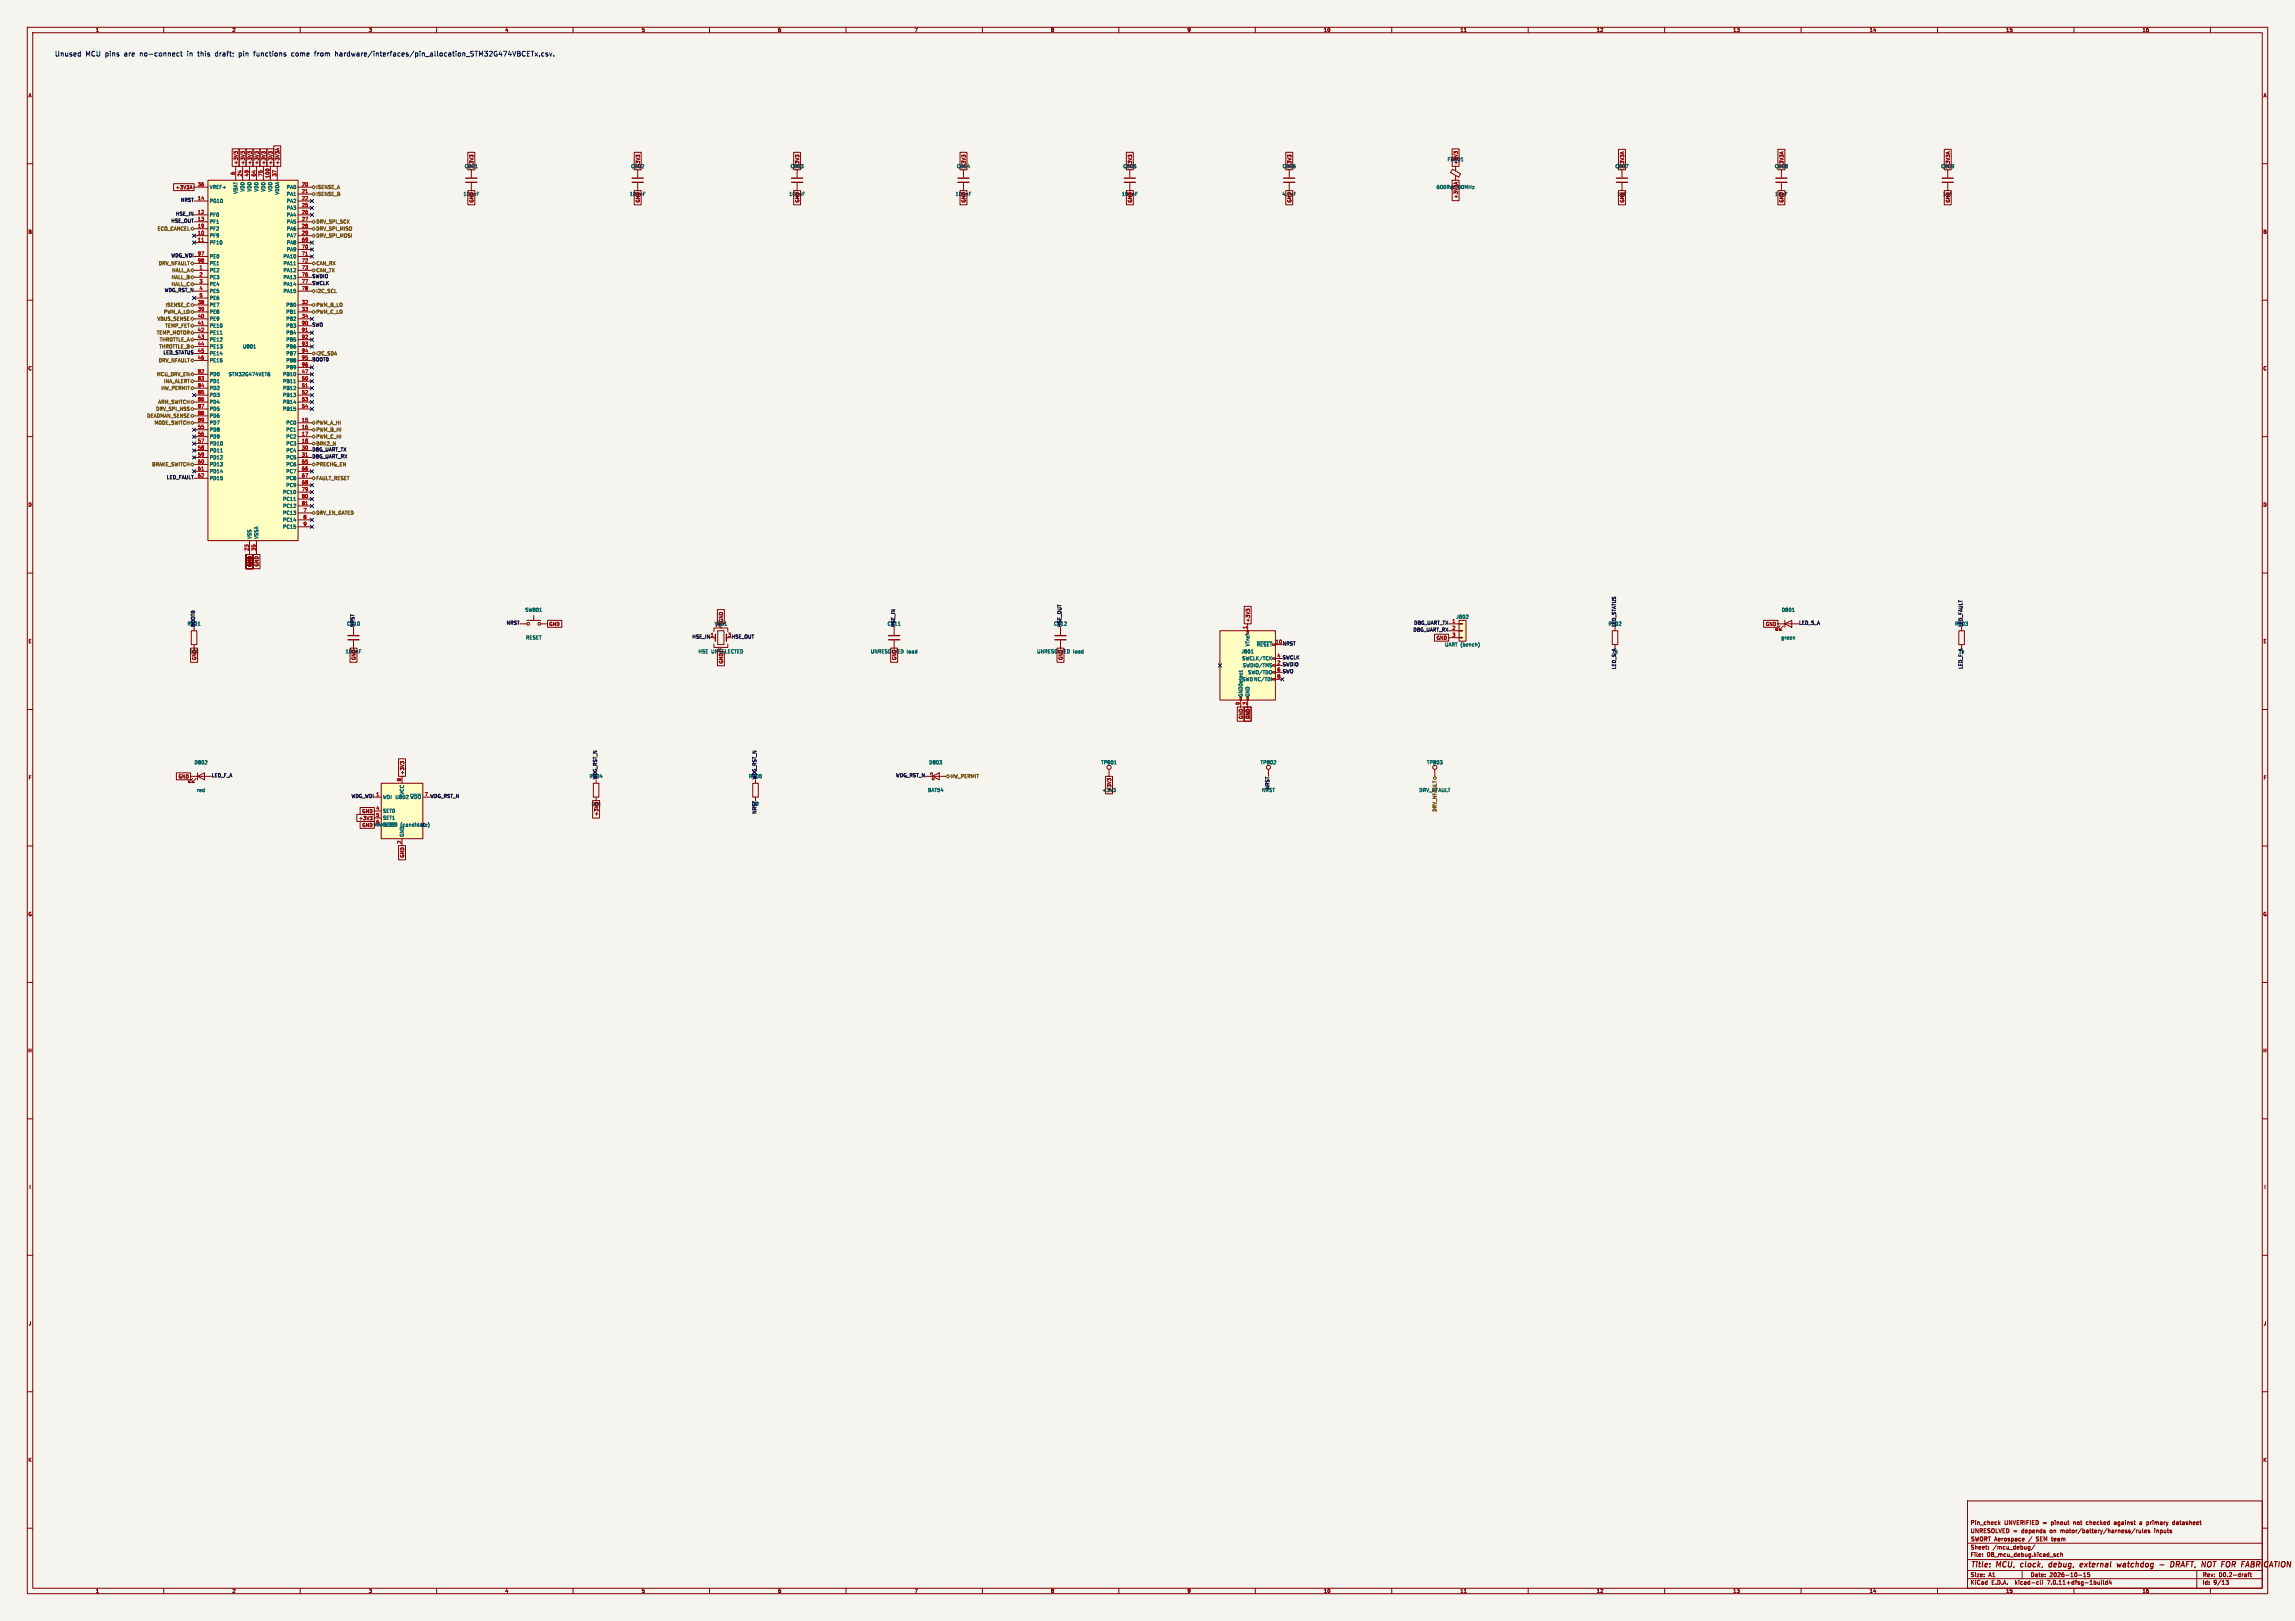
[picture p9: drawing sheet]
<svg xmlns="http://www.w3.org/2000/svg" width="841mm" height="594mm" viewBox="0 0 841 594" stroke-linecap="round" stroke-linejoin="round" font-family="sans-serif">
<defs><g id="words">
<g font-size="2.8" fill="#840000">
<text x="722" y="574.9">Title:</text>
<text x="731.7" y="574.9">MCU,</text>
<text x="741.3" y="574.9">clock,</text>
<text x="752.5" y="574.9">debug,</text>
<text x="764.7" y="574.9">external</text>
<text x="779.1" y="574.9">watchdog</text>
<text x="795.5" y="574.9">-</text>
<text x="800.3" y="574.9">DRAFT,</text>
<text x="812.5" y="574.9">NOT FOR</text>
<text x="828.7" y="574.9">FABRICAT</text>
</g>
<g font-size="2.5" fill="#0000c2">
<text x="20" y="20.9">Unused</text>
<text x="31.2" y="20.9">MCU pins</text>
<text x="45.5" y="20.9">are</text>
<text x="51.2" y="20.9">no-connect</text>
<text x="68.7" y="20.9">in</text>
<text x="72.7" y="20.9">this</text>
<text x="79.1" y="20.9">draft;</text>
<text x="87.9" y="20.9">pin</text>
<text x="93.5" y="20.9">functions</text>
<text x="107.4" y="20.9">come</text>
<text x="116" y="20.9">from</text>
<text x="123.6" y="20.9">hardware/interfaces/pin_allocation_STM32G474VBCETx.csv.</text>
</g>
<g font-size="2.1" fill="#840000">
<text x="722" y="562">UNRESOLVED =</text>
<text x="722" y="559">Pin_check</text>
<text x="734.4" y="559">UNVERIFIED</text>
<text x="740.8" y="562">depends</text>
<text x="748.6" y="559">=</text>
<text x="751.3" y="562">on</text>
<text x="751.8" y="559">pinout</text>
<text x="755.3" y="562">motor/battery/harness/rules</text>
<text x="760.1" y="559">not</text>
<text x="764.9" y="559">checked</text>
<text x="775.3" y="559">against</text>
<text x="784.8" y="559">a</text>
<text x="787.5" y="559">primary</text>
<text x="789.9" y="562">inputs</text>
<text x="797.2" y="559">datasheet</text>
<text x="722" y="568">Sheet:</text>
<text x="722" y="565.2">SWORT Aerospace</text>
<text x="730.2" y="568">/mcu_debug/</text>
<text x="747.5" y="565.2">SEM</text>
<text x="753.8" y="565.2">team</text>
<text x="722" y="570.7">File:</text>
<text x="728.1" y="570.7">08_mcu_debug.kicad_sch</text>
<text x="722" y="580.9">KiCad</text>
<text x="722" y="578.1">Size:</text>
<text x="728.7" y="578.1">A1</text>
<text x="729.7" y="580.9">E.D.A.</text>
<text x="738.6" y="580.9">kicad-cli</text>
<text x="744" y="578.1">Date:</text>
<text x="750.5" y="580.9">7.0.11+dfsg-1build4</text>
<text x="751" y="578.1">2026-10-15</text>
<text x="807" y="578.3">Rev:</text>
<text x="807" y="580.9">Id:</text>
<text x="811.1" y="580.9">9/13</text>
<text x="813.4" y="578.3">D0.2-draft</text>
</g>
<g font-size="1.8" fill="#840000">
<text x="35" y="11.9">1</text>
<text x="85" y="11.9">2</text>
<text x="135" y="11.9">3</text>
<text x="185" y="11.9">4</text>
<text x="235" y="11.9">5</text>
<text x="285" y="11.9">6</text>
<text x="335" y="11.9">7</text>
<text x="385" y="11.9">8</text>
<text x="435" y="11.9">9</text>
<text x="485" y="11.9">10</text>
<text x="535" y="11.9">11</text>
<text x="585" y="11.9">12</text>
<text x="635" y="11.9">13</text>
<text x="685" y="11.9">14</text>
<text x="735" y="11.9">15</text>
<text x="785" y="11.9">16</text>
<text x="10.3" y="35.9">A</text>
<text x="829.3" y="35.9">A</text>
<text x="87.3" y="60.5" transform="rotate(-90 87.3 60.5)">+3V3</text>
<text x="89.9" y="60.5" transform="rotate(-90 89.9 60.5)">+3V3</text>
<text x="92.4" y="60.5" transform="rotate(-90 92.4 60.5)">+3V3</text>
<text x="94.9" y="60.5" transform="rotate(-90 94.9 60.5)">+3V3</text>
<text x="97.5" y="60.5" transform="rotate(-90 97.5 60.5)">+3V3</text>
<text x="100" y="60.5" transform="rotate(-90 100 60.5)">+3V3</text>
<text x="102.6" y="60.5" transform="rotate(-90 102.6 60.5)">+3V3A</text>
<text x="170.2" y="61.8">C801</text>
<text x="173.7" y="61.8" transform="rotate(-90 173.7 61.8)">+3V3</text>
<text x="234.6" y="61.8" transform="rotate(-90 234.6 61.8)">+3V3</text>
<text x="293.1" y="61.8" transform="rotate(-90 293.1 61.8)">+3V3</text>
<text x="354" y="61.8" transform="rotate(-90 354 61.8)">+3V3</text>
<text x="415" y="61.8" transform="rotate(-90 415 61.8)">+3V3</text>
<text x="473.4" y="61.8" transform="rotate(-90 473.4 61.8)">+3V3</text>
<text x="534.4" y="60.5" transform="rotate(-90 534.4 60.5)">+3V3</text>
<text x="591.8" y="61.8">C807</text>
<text x="595.3" y="61.8" transform="rotate(-90 595.3 61.8)">+3V3A</text>
<text x="650.2" y="61.8">C808</text>
<text x="653.7" y="61.8" transform="rotate(-90 653.7 61.8)">+3V3A</text>
<text x="711.2" y="61.8">C809</text>
<text x="714.7" y="61.8" transform="rotate(-90 714.7 61.8)">+3V3A</text>
<text x="64.3" y="69.5">+3V3A</text>
<text x="592.5" y="72">1uF</text>
<text x="650.3" y="72">10nF</text>
<text x="711.9" y="72">1uF</text>
<text x="173.7" y="74.4" transform="rotate(-90 173.7 74.4)">GND</text>
<text x="234.6" y="74.4" transform="rotate(-90 234.6 74.4)">GND</text>
<text x="293.1" y="74.4" transform="rotate(-90 293.1 74.4)">GND</text>
<text x="354" y="74.4" transform="rotate(-90 354 74.4)">GND</text>
<text x="415" y="74.4" transform="rotate(-90 415 74.4)">GND</text>
<text x="473.4" y="74.4" transform="rotate(-90 473.4 74.4)">GND</text>
<text x="534.4" y="72.9" transform="rotate(-90 534.4 72.9)">+3V3A</text>
<text x="595.3" y="74.4" transform="rotate(-90 595.3 74.4)">GND</text>
<text x="653.7" y="74.4" transform="rotate(-90 653.7 74.4)">GND</text>
<text x="714.7" y="74.4" transform="rotate(-90 714.7 74.4)">GND</text>
<text x="10.3" y="85.9">B</text>
<text x="829.2" y="85.9">B</text>
<text x="10.3" y="135.9">C</text>
<text x="829.2" y="135.9">C</text>
<text x="10.3" y="185.9">D</text>
<text x="829.2" y="185.9">D</text>
<text x="92.4" y="207.7" transform="rotate(-90 92.4 207.7)">GND</text>
<text x="94.9" y="207.7" transform="rotate(-90 94.9 207.7)">GND</text>
<text x="201.1" y="229.6">GND</text>
<text x="261.7" y="229.5">Y801</text>
<text x="265.1" y="228.1" transform="rotate(-90 265.1 228.1)">GND</text>
<text x="458.2" y="228.1" transform="rotate(-90 458.2 228.1)">+3V3</text>
<text x="647" y="229.6">GND</text>
<text x="10.3" y="235.9">E</text>
<text x="69.3" y="239.6">10k</text>
<text x="526.3" y="234.6">GND</text>
<text x="829.3" y="235.9">E</text>
<text x="72.1" y="242" transform="rotate(-90 72.1 242)">GND</text>
<text x="130.5" y="242" transform="rotate(-90 130.5 242)">GND</text>
<text x="265.1" y="243.3" transform="rotate(-90 265.1 243.3)">GND</text>
<text x="328.6" y="242" transform="rotate(-90 328.6 242)">GND</text>
<text x="389.6" y="242" transform="rotate(-90 389.6 242)">GND</text>
<text x="455.6" y="263.6" transform="rotate(-90 455.6 263.6)">GND</text>
<text x="458.2" y="263.6" transform="rotate(-90 458.2 263.6)">GND</text>
<text x="10.3" y="285.9">F</text>
<text x="65.3" y="285.4">GND</text>
<text x="148.3" y="284" transform="rotate(-90 148.3 284)">+3V3</text>
<text x="829.3" y="285.9">F</text>
<text x="407.4" y="290.2" transform="rotate(-90 407.4 290.2)">+3V3</text>
<text x="132.6" y="298.1">GND</text>
<text x="216.6" y="295.5">10k</text>
<text x="219.4" y="299.1" transform="rotate(-90 219.4 299.1)">+3V3</text>
<text x="131.4" y="300.7">+3V3</text>
<text x="132.6" y="303.2">GND MAX6369</text>
<text x="148.3" y="314.4" transform="rotate(-90 148.3 314.4)">GND</text>
<text x="10.3" y="335.9">G</text>
<text x="829.2" y="335.9">G</text>
<text x="10.2" y="385.9">H</text>
<text x="829.2" y="385.9">H</text>
<text x="10.6" y="435.9">I</text>
<text x="829.6" y="435.9">I</text>
<text x="10.4" y="485.9">J</text>
<text x="829.4" y="485.9">J</text>
<text x="10.3" y="535.9">K</text>
<text x="829.2" y="535.9">K</text>
<text x="35" y="583.9">1</text>
<text x="85" y="583.9">2</text>
<text x="135" y="583.9">3</text>
<text x="185" y="583.9">4</text>
<text x="235" y="583.9">5</text>
<text x="285" y="583.9">6</text>
<text x="335" y="583.9">7</text>
<text x="385" y="583.9">8</text>
<text x="435" y="583.9">9</text>
<text x="485" y="583.9">10</text>
<text x="535" y="583.9">11</text>
<text x="585" y="583.9">12</text>
<text x="635" y="583.9">13</text>
<text x="685" y="583.9">14</text>
<text x="735" y="583.9">15</text>
<text x="785" y="583.9">16</text>
</g>
<g font-size="1.8" fill="#006464">
<text x="530.3" y="59.3">FB801</text>
<text x="231.1" y="61.8">C802</text>
<text x="289.5" y="61.8">C803</text>
<text x="350.5" y="61.8">C804</text>
<text x="411.5" y="61.8">C805</text>
<text x="469.9" y="61.8">C806</text>
<text x="76.7" y="69.4">VREF+</text>
<text x="87.2" y="71.2" transform="rotate(-90 87.2 71.2)">VBAT</text>
<text x="89.8" y="70.4" transform="rotate(-90 89.8 70.4)">VDD</text>
<text x="92.3" y="70.4" transform="rotate(-90 92.3 70.4)">VDD</text>
<text x="94.8" y="70.4" transform="rotate(-90 94.8 70.4)">VDD</text>
<text x="97.4" y="70.4" transform="rotate(-90 97.4 70.4)">VDD</text>
<text x="99.9" y="70.4" transform="rotate(-90 99.9 70.4)">VDD</text>
<text x="102.5" y="71.5" transform="rotate(-90 102.5 71.5)">VDDA</text>
<text x="104.9" y="69.4">PA0</text>
<text x="104.9" y="72">PA1</text>
<text x="169.7" y="72">100nF</text>
<text x="230.6" y="72">100nF</text>
<text x="289.1" y="72">100nF</text>
<text x="350" y="72">100nF</text>
<text x="411" y="72">100nF</text>
<text x="469.7" y="72">4.7uF</text>
<text x="526.3" y="69.4">600R@100MHz</text>
<text x="76.7" y="74.5">PG10</text>
<text x="104.9" y="74.5">PA2</text>
<text x="104.9" y="77.1">PA3</text>
<text x="76.7" y="79.6">PF0</text>
<text x="76.7" y="82.1">PF1</text>
<text x="104.9" y="79.6">PA4</text>
<text x="104.9" y="82.1">PA5</text>
<text x="76.7" y="87.2">PF9</text>
<text x="76.7" y="89.8">PF10</text>
<text x="76.7" y="84.7">PF2</text>
<text x="104.9" y="84.7">PA6</text>
<text x="104.9" y="87.2">PA7</text>
<text x="104.9" y="89.8">PA8</text>
<text x="76.7" y="94.8">PE0</text>
<text x="103.7" y="94.8">PA10</text>
<text x="104.9" y="92.3">PA9</text>
<text x="76.7" y="99.9">PE2</text>
<text x="76.7" y="97.4">PE1</text>
<text x="103.7" y="97.4">PA11</text>
<text x="103.7" y="99.9">PA12</text>
<text x="76.7" y="102.5">PE3</text>
<text x="76.7" y="105">PE4</text>
<text x="76.7" y="107.5">PE5</text>
<text x="103.7" y="102.5">PA13</text>
<text x="103.7" y="105">PA14</text>
<text x="103.7" y="107.5">PA15</text>
<text x="76.7" y="112.6">PE7</text>
<text x="76.7" y="110.1">PE6</text>
<text x="104.8" y="112.6">PB0</text>
<text x="76.7" y="115.2">PE8</text>
<text x="76.7" y="117.7">PE9</text>
<text x="104.8" y="115.2">PB1</text>
<text x="104.8" y="117.7">PB2</text>
<text x="76.7" y="120.2">PE10</text>
<text x="76.7" y="122.8">PE11</text>
<text x="76.7" y="125.3">PE12</text>
<text x="104.8" y="120.2">PB3</text>
<text x="104.8" y="122.8">PB4</text>
<text x="104.8" y="125.3">PB5</text>
<text x="76.7" y="127.9">PE13</text>
<text x="76.7" y="130.4">PE14</text>
<text x="88.9" y="127.9">U801</text>
<text x="104.8" y="127.9">PB6</text>
<text x="104.8" y="130.4">PB7</text>
<text x="76.7" y="132.9">PE15</text>
<text x="104.8" y="132.9">PB8</text>
<text x="104.8" y="135.5">PB9</text>
<text x="76.7" y="138">PD0</text>
<text x="76.7" y="140.6">PD1</text>
<text x="76.7" y="143.1">PD2</text>
<text x="83.7" y="138">STM32G474VET6</text>
<text x="103.5" y="138">PB10</text>
<text x="103.5" y="140.6">PB11</text>
<text x="103.5" y="143.1">PB12</text>
<text x="76.7" y="145.6">PD3</text>
<text x="76.7" y="148.2">PD4</text>
<text x="103.5" y="145.6">PB13</text>
<text x="103.5" y="148.2">PB14</text>
<text x="76.7" y="150.7">PD5</text>
<text x="76.7" y="153.3">PD6</text>
<text x="76.7" y="155.8">PD7</text>
<text x="103.5" y="150.7">PB15</text>
<text x="104.8" y="155.8">PC0</text>
<text x="76.7" y="158.3">PD8</text>
<text x="76.7" y="160.9">PD9</text>
<text x="104.8" y="158.3">PC1</text>
<text x="104.8" y="160.9">PC2</text>
<text x="76.7" y="163.4">PD10</text>
<text x="76.7" y="166">PD11</text>
<text x="104.8" y="163.4">PC3</text>
<text x="104.8" y="166">PC4</text>
<text x="76.7" y="168.5">PD12</text>
<text x="76.7" y="171">PD13</text>
<text x="76.7" y="173.6">PD14</text>
<text x="104.8" y="168.5">PC5</text>
<text x="104.8" y="171">PC6</text>
<text x="104.8" y="173.6">PC7</text>
<text x="76.7" y="176.1">PD15</text>
<text x="104.8" y="176.1">PC8</text>
<text x="104.8" y="178.7">PC9</text>
<text x="103.5" y="181.2">PC10</text>
<text x="103.5" y="183.7">PC11</text>
<text x="103.5" y="188.8">PC13</text>
<text x="103.5" y="191.4">PC14</text>
<text x="103.5" y="186.3">PC12</text>
<text x="92.3" y="197.6" transform="rotate(-90 92.3 197.6)">VSS</text>
<text x="94.8" y="197.6" transform="rotate(-90 94.8 197.6)">VSSA</text>
<text x="103.5" y="193.9">PC15</text>
<text x="192.3" y="224.4">SW801</text>
<text x="533.5" y="226.9">J802</text>
<text x="652.8" y="224.4">D801</text>
<text x="263.9" y="229.9" transform="rotate(-90 263.9 229.9)">2</text>
<text x="126.5" y="239.6">100nF</text>
<text x="192.6" y="234.5">RESET</text>
<text x="255.8" y="239.6">HSE UNSELECTED</text>
<text x="263.9" y="238.8" transform="rotate(-90 263.9 238.8)">4</text>
<text x="318.9" y="239.6">UNRESOLVED load</text>
<text x="379.9" y="239.6">UNRESOLVED load</text>
<text x="454.8" y="239.6">J801</text>
<text x="458.1" y="237" transform="rotate(-90 458.1 237)">VTref</text>
<text x="460.4" y="237.1">~{RESET}</text>
<text x="529.4" y="237.1">UART (bench)</text>
<text x="652.6" y="234.5">green</text>
<text x="455.1" y="242.2">SWCLK/TCK</text>
<text x="455.3" y="244.7">SWDIO/TMS</text>
<text x="455.1" y="249.8">SWDNC/TDI</text>
<text x="457.3" y="247.2">SWO/TDO</text>
<text x="455.5" y="255.5" transform="rotate(-90 455.5 255.5)">GNDDetect</text>
<text x="458.1" y="255.5" transform="rotate(-90 458.1 255.5)">GND</text>
<text x="71.1" y="280.3">D802</text>
<text x="340.3" y="280.3">D803</text>
<text x="403.4" y="280.3">TP801</text>
<text x="461.8" y="280.3">TP802</text>
<text x="522.7" y="280.3">TP803</text>
<text x="72" y="290.4">red</text>
<text x="148.2" y="291.4" transform="rotate(-90 148.2 291.4)">VCC</text>
<text x="339.9" y="290.4">BAT54</text>
<text x="403.8" y="290.4">+3V3</text>
<text x="140.2" y="298">SET0</text>
<text x="137.7" y="302">6</text>
<text x="140.2" y="300.6">SET1</text>
<text x="140.2" y="303.1">SET2</text>
<text x="148.2" y="306.8" transform="rotate(-90 148.2 306.8)">GND</text>
</g>
<g font-size="1.8" fill="#a90000">
<text x="86.1" y="64.2" transform="rotate(-90 86.1 64.2)">6</text>
<text x="88.6" y="64.8" transform="rotate(-90 88.6 64.8)">24</text>
<text x="91.2" y="64.8" transform="rotate(-90 91.2 64.8)">49</text>
<text x="93.7" y="64.8" transform="rotate(-90 93.7 64.8)">64</text>
<text x="96.3" y="64.8" transform="rotate(-90 96.3 64.8)">75</text>
<text x="98.8" y="65.4" transform="rotate(-90 98.8 65.4)">100</text>
<text x="101.3" y="64.8" transform="rotate(-90 101.3 64.8)">37</text>
<text x="72.3" y="68.3">36</text>
<text x="110.4" y="68.3">20</text>
<text x="110.4" y="70.9">21</text>
<text x="72.3" y="73.4">14</text>
<text x="110.4" y="73.4">22</text>
<text x="110.4" y="75.9">25</text>
<text x="72.3" y="78.5">12</text>
<text x="72.3" y="81">13</text>
<text x="72.3" y="83.6">19</text>
<text x="110.4" y="78.5">26</text>
<text x="110.4" y="81">27</text>
<text x="110.4" y="83.6">28</text>
<text x="72.3" y="86.1">10</text>
<text x="72.3" y="88.6">11</text>
<text x="110.4" y="86.1">29</text>
<text x="110.4" y="88.6">69</text>
<text x="72.3" y="93.7">97</text>
<text x="110.4" y="91.2">70</text>
<text x="110.4" y="93.7">71</text>
<text x="72.3" y="96.3">98</text>
<text x="73" y="98.8">1</text>
<text x="73" y="101.3">2</text>
<text x="110.4" y="96.3">72</text>
<text x="110.4" y="98.8">73</text>
<text x="110.4" y="101.3">76</text>
<text x="73" y="103.9">3</text>
<text x="73" y="106.4">4</text>
<text x="110.4" y="103.9">77</text>
<text x="110.4" y="106.4">78</text>
<text x="72.3" y="111.5">38</text>
<text x="73" y="109">5</text>
<text x="110.4" y="111.5">32</text>
<text x="72.3" y="114">39</text>
<text x="72.3" y="116.6">40</text>
<text x="72.3" y="119.1">41</text>
<text x="110.4" y="114">33</text>
<text x="110.4" y="116.6">34</text>
<text x="110.4" y="119.1">90</text>
<text x="72.3" y="121.7">42</text>
<text x="72.3" y="124.2">43</text>
<text x="110.4" y="121.7">91</text>
<text x="110.4" y="124.2">92</text>
<text x="72.3" y="126.7">44</text>
<text x="72.3" y="129.3">45</text>
<text x="72.3" y="131.8">46</text>
<text x="110.4" y="126.7">93</text>
<text x="110.4" y="129.3">94</text>
<text x="110.4" y="131.8">95</text>
<text x="72.3" y="136.9">82</text>
<text x="110.4" y="136.9">47</text>
<text x="110.4" y="134.4">96</text>
<text x="72.3" y="139.4">83</text>
<text x="72.3" y="142">84</text>
<text x="110.4" y="139.4">50</text>
<text x="110.4" y="142">51</text>
<text x="72.3" y="144.5">85</text>
<text x="72.3" y="147.1">86</text>
<text x="72.3" y="149.6">87</text>
<text x="110.4" y="144.5">52</text>
<text x="110.4" y="147.1">53</text>
<text x="110.4" y="149.6">54</text>
<text x="72.3" y="152.1">88</text>
<text x="72.3" y="154.7">89</text>
<text x="110.4" y="154.7">15</text>
<text x="72.3" y="157.2">55</text>
<text x="72.3" y="159.8">56</text>
<text x="110.4" y="157.2">16</text>
<text x="110.4" y="159.8">17</text>
<text x="72.3" y="162.3">57</text>
<text x="72.3" y="164.8">58</text>
<text x="72.3" y="167.4">59</text>
<text x="110.4" y="162.3">18</text>
<text x="110.4" y="164.8">30</text>
<text x="110.4" y="167.4">31</text>
<text x="72.3" y="169.9">60</text>
<text x="72.3" y="172.5">61</text>
<text x="110.4" y="169.9">65</text>
<text x="110.4" y="172.5">66</text>
<text x="72.3" y="175">62</text>
<text x="110.4" y="175">67</text>
<text x="110.4" y="177.5">68</text>
<text x="110.4" y="180.1">79</text>
<text x="110.4" y="182.6">80</text>
<text x="110.4" y="185.2">81</text>
<text x="111.1" y="187.7">7</text>
<text x="111.1" y="190.2">8</text>
<text x="111.1" y="192.8">9</text>
<text x="91.2" y="202" transform="rotate(-90 91.2 202)">23</text>
<text x="93.7" y="202" transform="rotate(-90 93.7 202)">35</text>
<text x="266.6" y="233.4">3</text>
<text x="456.9" y="230.6" transform="rotate(-90 456.9 230.6)">1</text>
<text x="532.1" y="228.3">1</text>
<text x="532.1" y="230.9">2</text>
<text x="532.1" y="233.4">3</text>
<text x="467.3" y="236">10</text>
<text x="467.9" y="243.6">2</text>
<text x="467.9" y="241">4</text>
<text x="467.9" y="246.1">6</text>
<text x="467.9" y="248.7">8</text>
<text x="454.4" y="258.5" transform="rotate(-90 454.4 258.5)">9</text>
<text x="456.9" y="258.5" transform="rotate(-90 456.9 258.5)">3</text>
<text x="147.1" y="286.5" transform="rotate(-90 147.1 286.5)">8</text>
<text x="137.7" y="291.8">1</text>
<text x="155.5" y="291.8">7</text>
<text x="137.7" y="296.9">4</text>
<text x="137.7" y="299.5">5</text>
<text x="147.1" y="309.3" transform="rotate(-90 147.1 309.3)">2</text>
</g>
<g font-size="1.8" fill="#725600">
<text x="115.8" y="72">ISENSE_B</text>
<text x="115.8" y="69.4">ISENSE_A</text>
<text x="115.8" y="82.1">DRV_SPI_SCK</text>
<text x="57.6" y="84.7">ECO_CANCEL</text>
<text x="115.8" y="84.7">DRV_SPI_MISO</text>
<text x="115.8" y="87.2">DRV_SPI_MOSI</text>
<text x="58" y="97.4">DRV_NFAULT</text>
<text x="62.9" y="99.9">HALL_A</text>
<text x="115.8" y="99.9">CAN_TX</text>
<text x="115.8" y="97.4">CAN_RX</text>
<text x="62.7" y="102.5">HALL_B</text>
<text x="115.8" y="107.5">I2C_SCL</text>
<text x="60.6" y="112.6">ISENSE_C</text>
<text x="115.8" y="112.6">PWM_B_LO</text>
<text x="57.5" y="117.7">VBUS_SENSE</text>
<text x="59.9" y="115.2">PWM_A_LO</text>
<text x="115.8" y="115.2">PWM_C_LO</text>
<text x="57.3" y="122.8">TEMP_MOTOR</text>
<text x="58.4" y="125.3">THROTTLE_A</text>
<text x="60.4" y="120.2">TEMP_FET</text>
<text x="58.2" y="127.9">THROTTLE_B</text>
<text x="115.8" y="130.4">I2C_SDA</text>
<text x="58" y="132.9">DRV_NFAULT</text>
<text x="57.4" y="138">MCU_DRV_EN</text>
<text x="59" y="143.1">HW_PERMIT</text>
<text x="60" y="140.6">INA_ALERT</text>
<text x="57.8" y="148.2">ARM_SWITCH</text>
<text x="53.8" y="153.3">DEADMAN_SENSE</text>
<text x="56.5" y="155.8">MODE_SWITCH</text>
<text x="57.1" y="150.7">DRV_SPI_NSS</text>
<text x="115.8" y="155.8">PWM_A_HI</text>
<text x="115.8" y="160.9">PWM_C_HI</text>
<text x="115.8" y="158.3">PWM_B_HI</text>
<text x="55.6" y="171">BRAKE_SWITCH</text>
<text x="115.8" y="171">PRECHG_EN</text>
<text x="115.8" y="176.1">FAULT_RESET</text>
<text x="115.8" y="188.8">DRV_EN_GATED</text>
<text x="348.2" y="285.3">HW_PERMIT</text>
<text x="520" y="290.4">DRV_NFAULT</text>
<text x="526.6" y="297.6" transform="rotate(-90 526.6 297.6)">DRV_NFAULT</text>
</g>
<g font-size="1.8" fill="#0f0f0f">
<text x="66.1" y="74.2">NRST</text>
<text x="62.6" y="81.8">HSE_OUT</text>
<text x="64.3" y="79.3">HSE_IN</text>
<text x="62.6" y="94.5">WDG_WDI</text>
<text x="60.2" y="107.2">WDG_RST_N</text>
<text x="62.7" y="105">HALL_C</text>
<text x="114.3" y="102.1">SWDIO</text>
<text x="114.3" y="104.7">SWCLK</text>
<text x="114.3" y="119.9">SWO</text>
<text x="59.7" y="130.1">LED_STATUS</text>
<text x="114.3" y="132.6">BOOT0</text>
<text x="114.3" y="165.6">DBG_UART_TX</text>
<text x="115.8" y="163.4">BRK2_N</text>
<text x="114.3" y="168.2">DBG_UART_RX</text>
<text x="61" y="175.8">LED_FAULT</text>
<text x="68.6" y="229.5">R801</text>
<text x="71.6" y="229.9" transform="rotate(-90 71.6 229.9)">BOOT0</text>
<text x="127" y="229.5">C810</text>
<text x="130.1" y="229.9" transform="rotate(-90 130.1 229.9)">NRST</text>
<text x="185.5" y="229.1">NRST</text>
<text x="260.3" y="233.4">1</text>
<text x="325.1" y="229.5">C811</text>
<text x="328.2" y="229.9" transform="rotate(-90 328.2 229.9)">HSE_IN</text>
<text x="386.1" y="229.5">C812</text>
<text x="389.1" y="229.9" transform="rotate(-90 389.1 229.9)">HSE_OUT</text>
<text x="517.8" y="231.7">DBG_UART_RX</text>
<text x="518.1" y="229.1">DBG_UART_TX</text>
<text x="589.3" y="229.5">R802</text>
<text x="592.3" y="229.9" transform="rotate(-90 592.3 229.9)">LED_STATUS</text>
<text x="659.1" y="229.1">LED_S_A</text>
<text x="716.3" y="229.5">R803</text>
<text x="719.3" y="229.9" transform="rotate(-90 719.3 229.9)">LED_FAULT</text>
<text x="253.6" y="234.2">HSE_IN</text>
<text x="268" y="234.2">HSE_OUT</text>
<text x="469.9" y="236.7">NRST</text>
<text x="590.6" y="239.6">1k</text>
<text x="717.6" y="239.6">1k</text>
<text x="469.9" y="244.4">SWDIO</text>
<text x="469.9" y="241.8">SWCLK</text>
<text x="592.3" y="245.4" transform="rotate(-90 592.3 245.4)">LED_S_A</text>
<text x="719.3" y="245.3" transform="rotate(-90 719.3 245.3)">LED_F_A</text>
<text x="469.9" y="246.9">SWO</text>
<text x="77.5" y="285">LED_F_A</text>
<text x="215.9" y="285.3">R804</text>
<text x="219" y="285.7" transform="rotate(-90 219 285.7)">WDG_RST_N</text>
<text x="274.3" y="285.3">R805</text>
<text x="277.4" y="285.7" transform="rotate(-90 277.4 285.7)">WDG_RST_N</text>
<text x="328.2" y="285">WDG_RST_N</text>
<text x="128.7" y="292.6">WDG_WDI</text>
<text x="140.2" y="293">WDI U802 ~{WDO} WDG_RST_N</text>
<text x="462.3" y="290.4">NRST</text>
<text x="465.3" y="289.5" transform="rotate(-90 465.3 289.5)">NRST</text>
<text x="275.5" y="295.5">0R</text>
<text x="277.4" y="298.4" transform="rotate(-90 277.4 298.4)">NRST</text>
</g>
<text font-size="1.8" fill="#000084" x="146.7" y="303.1">(candidate)</text>
</g></defs>
<path d="M0 0h841v594h-841z" fill="#f5f4ef" stroke="#f5f4ef" stroke-width=".37"/>
<g fill="none" stroke="#840000" stroke-width=".37">
<path d="M10 10h821v574h-821zM12 12h817v570h-817zM60 10v2M110 10v2M160 10v2M210 10v2M260 10v2M310 10v2M360 10v2M410 10v2M460 10v2M510 10v2"/>
<path d="M536.6 11.6h.7M560 10v2M610 10v2M660 10v2M710 10v2M760 10v2M810 10v2M10 60h2M85.1 54.5h2.5v6.5h-2.5zM86.2 55.8l.3-.3 .5 .3M86.2 56l-.4-.5v.8M87.6 54.5h2.6v6.5h-2.6z"/>
<path d="M88.8 55.8l.2-.3 .6 .3M88.8 56l-.5-.5v.8M90.2 54.5h2.5v6.5h-2.5zM91.3 55.8l.3-.3 .5 .3M91.3 56l-.5-.5v.8M92.7 54.5h2.6v6.5h-2.6zM93.9 55.8l.2-.3 .6 .3M93.9 56l-.5-.5v.8M95.2 54.5h2.6v6.5h-2.6zM96.4 55.8l.2-.3 .6 .3M96.4 56l-.5-.5v.8M97.8 54.5h2.5v6.5h-2.5z"/>
<path d="M98.9 55.8l.3-.3 .5 .3M98.9 56l-.4-.5v.8M100.3 53.5h2.6v7.5h-2.6zM101.9 54.5v.6M102.3 54.3l-1.3 .5M171.4 55.8h2.6v6.4h-2.6zM172.6 57.2l-.5-.4v.8M172.7 56.9l-.1 .2M172.7 56.9l.7 .2M172.7 56.9h.1M232.4 55.8h2.6v6.4h-2.6zM233.6 57.2l-.5-.4v.8"/>
<path d="M234.2 56.9l-.6 .2M234.2 56.9h.1M234.3 56.9l.1 .2M290.8 55.8h2.6v6.4h-2.6zM292 57.2l-.5-.4v.8M292 57.1l.2-.3 .6 .3M351.8 55.8h2.5v6.4h-2.5zM352.9 57.1l.3-.3 .5 .3M352.9 57.2l-.4-.4v.8M412.7 55.8h2.6v6.4h-2.6zM413.9 57.2l-.5-.4v.8M414 56.9l-.1 .2"/>
<path d="M414 56.9l.7 .2M414 56.9h.1M471.2 55.8h2.5v6.4h-2.5zM472.3 57.1l.3-.3 .5 .3M472.3 57.2l-.5-.4v.8M532.1 54.5h2.6v6.5h-2.6zM533.3 56l-.5-.5v.8M533.3 55.8l.2-.3 .6 .3M593.1 54.7h2.5v7.5h-2.5zM594.7 55.7v.6M595 55.6l-1.2 .4M651.5 54.7h2.5v7.5h-2.5z"/>
<path d="M653.1 55.7v.6M653.5 55.6l-1.3 .4M712.5 54.7h2.5v7.5h-2.5zM714 55.7v.6M714.4 55.6l-1.3 .4M829 60h2M63.6 67.3h7.5v2.5h-7.5zM69.7 68.9h.6M70 68l.4 1.2M71.1 78.7h5.1M71.1 73.7h5.1M71.1 68.6h5.1"/>
<path d="M76.2 66h33v132.1h-33zM86.4 61v5M88.9 61v5M91.4 61v5M94 61v5M96.5 61v5M99.1 61v5M101.6 61v5M109.2 78.7h5.1M109.2 73.7h5.1M109.2 68.6h5.1M109.2 71.1h5.1"/>
<path d="M109.2 76.2h5.1M171.4 69.8h2.6v5.3h-2.6zM172.7 62.2v2.8M172.7 67.1v2.7M232.4 69.8h2.6v5.3h-2.6zM233.7 62.2v2.8M233.7 67.1v2.7M290.8 69.8h2.6v5.3h-2.6zM292.1 62.2v2.8M292.1 67.1v2.7M351.8 69.8h2.5v5.3h-2.5zM353.1 62.2v2.8"/>
<path d="M353.1 67.1v2.7M412.7 69.8h2.6v5.3h-2.6zM414 62.2v2.8M414 67.1v2.7M471.2 69.8h2.5v5.3h-2.5zM472.4 62.2v2.8M472.4 67.1v2.7M532.1 66h2.6v7.5h-2.6zM532.3 62l2.9 1.7-.7 1.2-2.9-1.7zM533.4 61v1.6M533.4 64.3v1.7M533.7 66.9v.6"/>
<path d="M534.1 66.7l-1.3 .5M593.1 69.8h2.5v5.3h-2.5zM594.4 62.2v2.8M594.4 67.1v2.7M651.5 69.8h2.5v5.3h-2.5zM652.8 62.2v2.8M652.8 67.1v2.7M712.5 69.8h2.5v5.3h-2.5zM713.7 62.2v2.8M713.7 67.1v2.7M71.1 99.1h5.1M71.1 86.4h5.1"/>
<path d="M71.1 88.9h5.1M71.1 81.3h5.1M71.1 83.8h5.1M71.1 94h5.1M71.1 96.5h5.1M109.2 99.1h5.1M109.2 86.4h5.1M109.2 88.9h5.1M109.2 81.3h5.1M109.2 83.8h5.1M109.2 91.4h5.1M109.2 94h5.1"/>
<path d="M109.2 96.5h5.1M10 110h2M71.1 101.6h5.1M71.1 104.1h5.1M71.1 111.8h5.1M71.1 114.3h5.1M71.1 116.8h5.1M71.1 106.7h5.1M71.1 119.4h5.1M71.1 109.2h5.1M109.2 101.6h5.1M109.2 104.1h5.1"/>
<path d="M109.2 111.8h5.1M109.2 114.3h5.1M109.2 116.8h5.1M109.2 106.7h5.1M109.2 119.4h5.1M829 110h2M71.1 121.9h5.1M71.1 124.5h5.1M71.1 127h5.1M71.1 129.5h5.1M71.1 132.1h5.1M71.1 137.2h5.1"/>
<path d="M71.1 139.7h5.1M109.2 121.9h5.1M109.2 124.5h5.1M109.2 127h5.1M109.2 129.5h5.1M109.2 132.1h5.1M109.2 137.2h5.1M109.2 139.7h5.1M109.2 134.6h5.1M10 160h2M71.1 154.9h5.1M71.1 157.5h5.1"/>
<path d="M71.1 142.2h5.1M71.1 144.8h5.1M71.1 147.3h5.1M71.1 149.9h5.1M71.1 152.4h5.1M109.2 154.9h5.1M109.2 157.5h5.1M109.2 142.2h5.1M109.2 144.8h5.1M109.2 147.3h5.1M109.2 149.9h5.1M829 160h2"/>
<path d="M71.1 160h5.1M71.1 162.6h5.1M71.1 165.1h5.1M71.1 167.6h5.1M71.1 170.2h5.1M71.1 172.7h5.1M71.1 175.3h5.1M109.2 160h5.1M109.2 162.6h5.1M109.2 165.1h5.1M109.2 167.6h5.1M109.2 170.2h5.1"/>
<path d="M109.2 172.7h5.1M109.2 175.3h5.1M109.2 177.8h5.1M91.4 198.1v5.1M94 198.1v5.1M109.2 188h5.1M109.2 180.3h5.1M109.2 190.5h5.1M109.2 182.9h5.1M109.2 185.4h5.1M109.2 193h5.1M10 210h2"/>
<path d="M90.2 203.2h2.5v5.2h-2.5zM92.7 203.2h2.6v5.2h-2.6zM829 210h2M69.8 237.5h2.6v5.2h-2.6zM70.1 231.1h2v5.1h-2zM71.1 229.9v1.2M71.1 236.2v1.3M128.3 237.5h2.5v5.2h-2.5zM129.5 229.9v2.8M129.5 234.7v2.8M190.5 228.6h2.5M193 227.3h5.1"/>
<path d="M195.6 225.6v1.7M198.1 228.6h2.6M200.7 227.3h5.2v2.6h-5.2zM260.3 233.7h1.8M261.6 236v1.2h5.1v-1.2M261.6 231.4v-1.3h5.1v1.3M262.9 238.8h2.5v5.2h-2.5zM262.9 223.4h2.5v5.2h-2.5zM263 231.1h2.3v5.1h-2.3zM264.2 237.2v.3M326.4 237.5h2.5v5.2h-2.5zM327.7 229.9v2.8"/>
<path d="M327.7 234.7v2.8M387.3 237.5h2.6v5.2h-2.6zM388.6 229.9v2.8M388.6 234.7v2.8M447 231.1h20.4v25.4h-20.4zM455.9 222.2h2.6v6.4h-2.6zM456.9 231.1h.6v1.1h-.6zM457.1 223.6l-.5-.4v.8M457.1 223.4l.2-.2 .6 .2M457.2 228.6v2.5M467.4 236.2h2.5M525.7 232.4h5.2v2.5h-5.2z"/>
<path d="M530.9 228.6h3.8M530.9 233.7h3.8M530.9 231.1h3.8M534.7 233.6h1.2v.2h-1.2zM534.7 231h1.2v.3h-1.2zM534.7 228.5h1.2v.2h-1.2zM534.7 227.3h2.5v7.6h-2.5zM590.8 231.1h2v5.1h-2zM591.8 229.9v1.2M591.8 236.2v1.3M646.3 227.3h5.2v2.6h-5.2zM651.5 228.6h7.6"/>
<path d="M652.3 229.4l-1.6 1.5h.8h-.8v-.8M653.5 229.4l-1.5 1.5h.8h-.8v-.8M654 228.6l2.6-1.3v2.6zM654 227.3v2.6M717.8 231.1h2v5.1h-2zM718.8 229.9v1.2M718.8 236.2v1.3M10 260h2M453.4 259.1h2.5v5.2h-2.5zM454.4 255.5h.5v1h-.5zM454.7 256.5v2.6M455.9 259.1h2.6v5.2h-2.6z"/>
<path d="M456.9 255.5h.6v1h-.6zM457.2 256.5v2.6M466.3 241h1.1v.6h-1.1zM466.3 246.1h1.1v.5h-1.1zM466.3 243.6h1.1v.5h-1.1zM466.3 248.7h1.1v.5h-1.1zM467.4 243.8h2.5M467.4 241.3h2.5M467.4 246.4h2.5M467.4 248.9h2.5M829 260h2M146 278.1h2.6v6.4h-2.6z"/>
<path d="M147.2 279.5l-.5-.4v.8M147.2 279.3l.2-.2 .6 .2M64.6 283.2h5.2v2.5h-5.2zM69.8 284.5h7.7M70.6 285.2l-1.5 1.6h.7h-.7v-.8M71.9 285.2l-1.5 1.6h.7h-.7v-.8M72.4 284.5l2.5-1.3v2.5zM72.4 283.2v2.5M130.7 298.4h6.5v2.6h-6.5zM132 295.9h5.2v2.5h-5.2zM135.6 299.1h.7l-.4 .5M136.1 299.6l.2 .2-.2 .6"/>
<path d="M137.2 292.1h2.5M137.2 297.2h2.5M137.2 299.7h2.5M139.7 287h15.2v20.3h-15.2zM147.3 284.5v2.5M217.2 293.4h2.5v6.4h-2.5zM217.4 287h2.1v5.1h-2.1zM218.4 285.7v1.3M218.4 292.1v1.3M275.8 287h2.1v5.1h-2.1zM276.9 285.7v1.3M276.9 292.1v1.3"/>
<path d="M339.1 284.5h7.6M341 283.8v-.6h.6v2.5h.7v-.6M341.6 284.5l2.6-1.3v2.5zM405.1 284.5h2.6v6.4h-2.6zM406.3 285.7l-.5-.4v.8M406.3 285.5l.2-.2 .6 .2M406.4 281.9v2.6M464.8 281.9v2.6M525.8 281.9v2.6M10 310h2M132 301h5.2v2.5h-5.2zM146 309.9h2.6v5.2h-2.6z"/>
<path d="M147.3 307.3v2.6M829 310h2M10 360h2M829 360h2M10 410h2M829 410h2M10 460h2M829 460h2M10 510h2M829 510h2M10 560h2M721 550h108v32h-108z"/>
<path d="M732.4 557.2v1.5M732.5 558.1l.5 .6M733 557.7l-.6 .6M757.7 557.7h.5M758.1 558.7h.1M784.2 558.2v.4M786.7 558.6l.4 .1M787.1 557.7l-.4 .1v1.4M796.7 557.7l-.5 .3v.5l.5 .2M829 560h2M721 578.5h108M721 575.5h108"/>
<path d="M721 571.5h108M721 565.5h108M726.5 570.2h.1M726.5 570.2v.1M726.5 569.5v.1M728.7 567.5v.2M728.7 566.8v.1M741 575.5v3M743.9 566.7v1.2l-.7 .2M743.9 566.8l-.4-.1-.3 .3 .1 .6h.6M744.6 563.1l-1.3 1.9M745.7 566.1l-1.3 1.9"/>
<path d="M746.2 564.6h.7M746.6 579.6l.4 .1M747 563.3l-.5-.1-.3 .3 .1 .3 .6 .2M747.7 579.1l.2 1.5M748.5 579.1v.1M748.5 579.6v1M749.4 561.3v.3M752.8 569.9l.4 .3-.5 .2M752.8 569.4l.4 .1M753.2 563.7l-.5 .2 .1 .7 .4 .1M753.4 564l-.7 .2M754.5 569.5l-.4-.1-.3 .3 .2 .6h.5"/>
<path d="M755.2 569.5h.5l.1 .9M755.2 568.9v1.5M761.7 577.2h1.2M763.5 577.8h.9M763.5 576.7l.5-.4v1.5M765.7 576.3h-.7v.7l.7-.1v.7h-.7M770.1 579.1v.1M770.1 579.6v1M770.8 579.1l.2 1.5M772.2 579.7l-.4-.1-.3 .3 .2 .6h.5M772.2 579.1v1.5M773.2 579l-.3 1.1h.9"/>
<path d="M773.6 579.6v1M782.4 560.1l-1.3 1.9M782.9 560.7v1M783.3 560.7l-.4 .3M783.8 560.7l.1 .9 .6-.1M784.5 560.7v1M785.2 560.2l.2 1.5M785.9 561.2l.7-.2-.1-.2-.6 .1v.7h.6M787.2 561l.6 .4-.2 .3-.4-.1M787.2 560.9v.1M787.7 560.8l-.5 .1M805 575.5v6.5"/>
<path d="M815.7 579.1h.9l-.5 .6 .4 .1v.6l-.8 .1M823.7 576.8h.6M824.3 576.3l-.4 .2v1.3M824.5 576.8h.6M824.8 576.3v1.3l.3 .2M60 582v2M110 582v2M160 582v2M210 582v2M260 582v2M310 582v2M360 582v2"/>
<path d="M410 582v2M460 582v2M510 582v2M536.6 583.6h.7M560 582v2M610 582v2M660 582v2M710 582v2M747 580.5l-.4 .1M760 582v2M810 582v2"/>
<circle cx="193.5" cy="228.6" r=".51"/>
<circle cx="197.6" cy="228.6" r=".51"/>
<circle cx="406.4" cy="281.2" r=".76"/>
<circle cx="464.8" cy="281.2" r=".76"/>
<circle cx="525.8" cy="281.2" r=".76"/>
</g>
<g fill="none" stroke="#840000" stroke-width=".4">
<path d="M740.6 573.1l-.2 .7 .3 .4M751.8 573h-.7l-.3 .8 .3 .4 .6-.1M751.9 572.2l-.2 2M762.4 573l.6-.1 .2 .5-1 .1M763 574.1l-.6 .1M763.9 572.9l.9 1.3M765 572.9l-1.2 1.3M777.4 572.9l-.6 1.3-.2-.9M778.7 572.9l-.6 .1M778.7 573.4l-.8 .3 .1 .4 .6 .1M796.7 573.1l-.3-.8-.8-.1-.2 2M797.5 573.3l1-.1 .2-.8-1.1-.2-.2 2"/>
<path d="M798 573.3l.5 .9M799.4 573.6h.9M800 572.2l-.9 2M811 572.2h1.1M811.5 572.2l-.2 2M827.1 572.2l.9 .1M827.4 573.3l.6 .9M827.9 573.2l-1 .1"/>
</g>
<g fill="none" stroke="#840000" stroke-width=".51">
<path d="M170.7 66.8h4.1M170.7 65.3h4.1M231.6 66.8h4.1M231.6 65.3h4.1M290.1 66.8h4M290.1 65.3h4M351 66.8h4.1M351 65.3h4.1M412 66.8h4.1M412 65.3h4.1M470.4 66.8h4.1M470.4 65.3h4.1"/>
<path d="M592.3 66.8h4.1M592.3 65.3h4.1M650.7 66.8h4.1M650.7 65.3h4.1M711.7 66.8h4.1M711.7 65.3h4.1M127.5 234.4h4.1M127.5 232.9h4.1M262.1 232.4v2.5M266.2 232.4v2.5M325.6 234.4h4.1M325.6 232.9h4.1"/>
<path d="M386.6 234.4h4.1M386.6 232.9h4.1"/>
</g>
<g fill="none" stroke="#006464" stroke-width=".37">
<path d="M535.4 59h.8M535.7 57.9l.1-.2v1.3M174.2 61.5h.7M174.9 71h.4M174.9 70.4h.6M235.8 71h.5M235.8 70.4h.6M294.2 71h.5M294.2 70.4h.7M354.5 61.1h.8M355.2 71h.4M355.2 70.4h.6"/>
<path d="M416.2 71h.4M416.2 70.4h.6M474.3 70.4h.6M539.5 68.3h.7l-.7 .9h.7M595.8 60.3h.8l-.5 1.2M107.6 97.1h.8M80.7 122.5h.7M93 127.6h.7M98.5 136.5h.3M98.6 137l.3 .2-.3 .5M107.6 140.3h.8M80.8 165.7h.7"/>
<path d="M107.6 183.5h.8M72.6 229.2h.7M131.7 238.7h.4M131.7 238.1h.6M197.8 224.1h.7M265.6 229.2h.7M329.1 229.2h.8M458.5 239.3h.8M460.6 235.2h5.5M537.9 225.4v.5l-.7 .7h.8M541.7 235.3l.4 .9-.4 1.1M656.8 224.1h.7"/>
<path d="M657.6 233.5v.8M454.4 245.7v.5M455.2 245.7v.2M465.9 248.2v1.3M408.4 280h.7M150.4 291.1h3.8M219.9 284.6h.8M407.9 288.9h.8l-.4 .5M408.5 289.4l.2 .2-.2 .5M145.2 301.6l.2 .2-.2 .9M145.4 302.1l-.2 .3M156.1 302l.4 .3-.6 .1"/>
<path d="M156.4 302.8h-.3M156.9 301.4l.4 .8-.4 1.1"/>
</g>
<g fill="#ffffc2" stroke="#ffffc2" stroke-width=".37">
<path d="M139.7 287h15.2v20.3h-15.2z"/>
<path d="M76.2 66h33v132.1h-33z"/>
<path d="M534.7 227.3h2.5v7.6h-2.5z"/>
<path d="M447 231.1h20.4v25.4h-20.4z"/>
</g>
<path d="M112 70.7h.7M73.9 88.5h.7M112 93.6h.7M73.9 119h.7M112 121.5h.7M112 141.8h.7M73.9 172.3h.7M112 167.2h.7M112 185h.7" fill="none" stroke="#a90000" stroke-width=".37"/>
<g fill="none" stroke="#725600" stroke-width=".37">
<path d="M114.9 70.5l.7 .6-.7 .7-.6-.7zM114.9 67.9l.7 .7-.7 .6-.6-.6zM69.8 83.8l.7-.6 .6 .6-.6 .7zM69.8 99.1l.7-.7 .6 .7-.6 .6zM69.8 96.5l.7-.6 .6 .6-.6 .7zM114.3 99.1l.6-.7 .7 .7-.7 .6zM114.3 83.8l.6-.6 .7 .6-.7 .7zM114.3 96.5l.6-.6 .7 .6-.7 .7zM114.9 80.6l.7 .7-.7 .6-.6-.6zM114.9 85.7l.7 .7-.7 .6-.6-.6zM69.8 116.8l.7-.6 .6 .6-.6 .7zM69.8 104.1l.7-.6 .6 .6-.6 .7z"/>
<path d="M69.8 101.6l.7-.6 .6 .6-.6 .6zM69.8 111.8l.7-.7 .6 .7-.6 .6zM69.8 119.4l.7-.7 .6 .7-.6 .6zM69.8 114.3l.7-.6 .6 .6-.6 .6zM114.3 114.3l.6-.6 .7 .6-.7 .6zM114.3 111.8l.6-.7 .7 .7-.7 .6zM114.3 106.7l.6-.7 .7 .7-.7 .6zM69.8 139.7l.7-.6 .6 .6-.6 .6zM69.8 137.2l.7-.7 .6 .7-.6 .6zM69.8 132.1l.7-.7 .6 .7-.6 .6zM69.8 124.5l.7-.7 .6 .7-.6 .6zM69.8 121.9l.7-.6 .6 .6-.6 .7z"/>
<path d="M70.5 126.4l.6 .6-.6 .6-.7-.6zM114.3 129.5l.6-.6 .7 .6-.7 .7zM69.8 154.9l.7-.6 .6 .6-.6 .7zM69.8 152.4l.7-.6 .6 .6-.6 .6zM69.8 147.3l.7-.6 .6 .6-.6 .7zM69.8 142.2l.7-.6 .6 .6-.6 .7zM70.5 149.2l.6 .7-.6 .6-.7-.6zM114.3 157.5l.6-.7 .7 .7-.7 .6zM114.3 154.9l.6-.6 .7 .6-.7 .7zM69.8 170.2l.7-.7 .6 .7-.6 .6zM114.3 162.6l.6-.7 .7 .7-.7 .6zM114.3 170.2l.6-.7 .7 .7-.7 .6z"/>
<path d="M114.3 175.3l.6-.7 .7 .7-.7 .6zM114.3 160l.6-.6 .7 .6-.7 .7zM114.3 188l.6-.7 .7 .7-.7 .6zM346.7 284.5l.6-.7 .7 .7-.7 .6zM525.1 285.1l.7-.6 .6 .6-.6 .6z"/>
</g>
<g fill="none" stroke="#0000c2" stroke-width=".37">
<path d="M29.3 19.4l.1 .1M29.4 18.8v1.8M65.6 19.5l-.5-.1-.3 .3 .1 .8h.7M66.1 19.4h.7M66.4 18.8v1.5l.4 .3M104.3 20l.5 .3-.6 .3M104.3 19.4l.4 .1M193.2 19.6h.6M194.1 18.8h-.9v1.8h.9M194.6 18.8h1M195.1 18.8v1.8M196.1 19.4l.9 1.2"/>
<path d="M197 19.4l-.9 1.2M199.3 19.5l-.5-.1-.3 .3 .1 .8h.7M200.7 19.5l-.4-.1-.3 .2 .7 .5v.4h-.7M201.4 19.4l.4 1.2 .4-1.2M29.4 20.5l-.1 .1M197.7 20.4v.2M202.9 20.4v.2"/>
</g>
<g fill="none" stroke="#000084" stroke-width=".37">
<path d="M113.7 78.1l1.2 1.2M113.7 75.6l1.2 1.2M113.7 73l1.2 1.3M114.9 78.1l-1.2 1.2M114.9 75.6l-1.2 1.2M114.9 73l-1.2 1.3M70.5 85.7l1.2 1.3M70.5 88.3l1.2 1.2M71.7 85.7l-1.2 1.3M71.7 88.3l-1.2 1.2M113.7 93.4l1.2 1.2M113.7 90.8l1.2 1.2"/>
<path d="M113.7 88.3l1.2 1.2M114.9 93.4l-1.2 1.2M114.9 90.8l-1.2 1.2M114.9 88.3l-1.2 1.2M70.5 108.6l1.2 1.2M71.7 108.6l-1.2 1.2M113.7 116.2l1.2 1.2M114.9 116.2l-1.2 1.2M113.7 139.1l1.2 1.2M113.7 134l1.2 1.2M113.7 126.4l1.2 1.2M113.7 123.8l1.2 1.3"/>
<path d="M113.7 121.3l1.2 1.2M113.7 136.5l1.2 1.3M114.9 139.1l-1.2 1.2M114.9 134l-1.2 1.2M114.9 126.4l-1.2 1.2M114.9 123.8l-1.2 1.3M114.9 121.3l-1.2 1.2M114.9 136.5l-1.2 1.3M70.5 144.2l1.2 1.2M70.5 156.9l1.2 1.2M70.5 159.4l1.2 1.2M71.7 159.4l-1.2 1.2"/>
<path d="M71.7 144.2l-1.2 1.2M71.7 156.9l-1.2 1.2M113.7 149.2l1.2 1.3M113.7 146.7l1.2 1.2M113.7 144.2l1.2 1.2M113.7 141.6l1.2 1.2M114.9 149.2l-1.2 1.3M114.9 146.7l-1.2 1.2M114.9 144.2l-1.2 1.2M114.9 141.6l-1.2 1.2M70.5 172.1l1.2 1.2M70.5 167l1.2 1.2"/>
<path d="M70.5 164.5l1.2 1.2M70.5 161.9l1.2 1.3M71.7 167l-1.2 1.2M71.7 164.5l-1.2 1.2M71.7 172.1l-1.2 1.2M71.7 161.9l-1.2 1.3M113.7 177.2l1.2 1.2M113.7 179.7l1.2 1.2M113.7 172.1l1.2 1.2M114.9 177.2l-1.2 1.2M114.9 179.7l-1.2 1.2M114.9 172.1l-1.2 1.2"/>
<path d="M113.7 182.3l1.2 1.2M113.7 184.8l1.2 1.2M113.7 189.9l1.2 1.2M113.7 192.4l1.2 1.2M114.9 182.3l-1.2 1.2M114.9 184.8l-1.2 1.2M114.9 189.9l-1.2 1.2M114.9 192.4l-1.2 1.2M446.4 243.2l1.2 1.2M447.6 243.2l-1.2 1.2M469.3 248.3l1.2 1.2M470.5 248.3l-1.2 1.2"/>
</g>
<use href="#words"/>
</svg>
